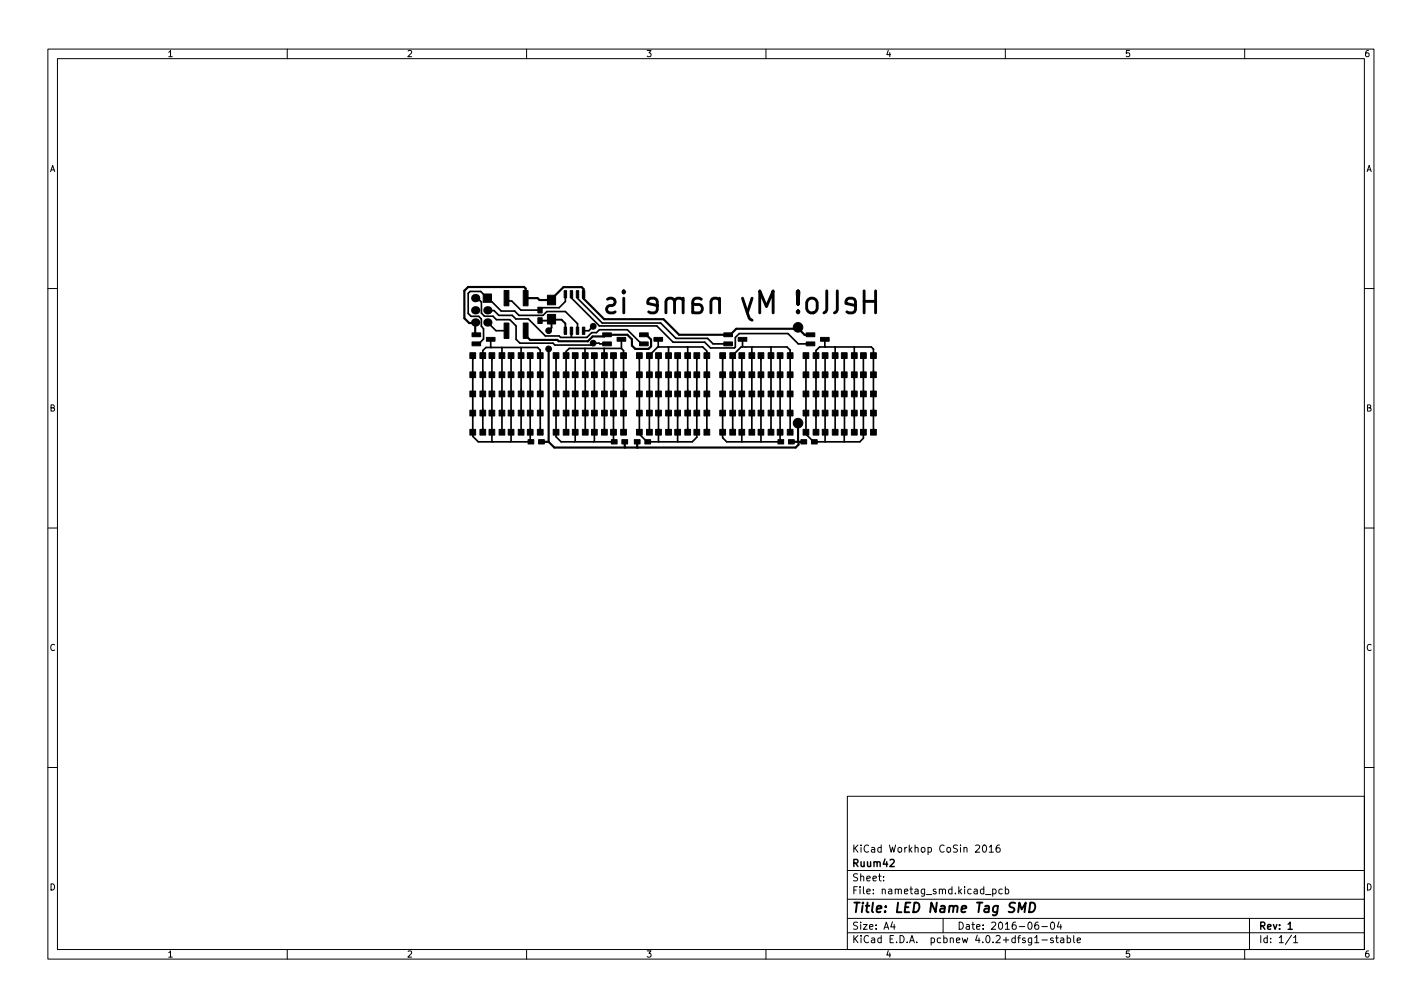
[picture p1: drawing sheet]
<svg xmlns="http://www.w3.org/2000/svg" width="297mm" height="210mm" viewBox="0 0 297 210" stroke-linecap="round" stroke-linejoin="round" font-family="sans-serif">
<defs><g id="words">
<text font-size="2.8" x="178" y="190.6">Title: LED Name Tag SMD</text>
<g font-size="2.1">
<text x="178" y="178">KiCad Workhop CoSin 2016</text>
<text x="178" y="184">Sheet:</text>
<text x="178" y="181">Ruum42</text>
<text x="178" y="186.7">File: nametag_smd.kicad_pcb</text>
<text x="178" y="196.9">KiCad E.D.A. pcbnew 4.0.2+dfsg1-stable</text>
<text x="178" y="194.1">Size: A4</text>
<text x="200" y="194.1">Date: 2016-06-04</text>
<text x="263" y="194.1">Rev: 1</text>
<text x="263" y="196.9">Id: 1/1</text>
</g>
<g font-size="1.8">
<text x="35" y="11.9">1</text>
<text x="85" y="11.9">2</text>
<text x="135" y="11.9">3</text>
<text x="185" y="11.9">4</text>
<text x="235" y="11.9">5</text>
<text x="285" y="11.9">6</text>
<text x="10.3" y="35.9">A</text>
<text x="285.3" y="35.9">A</text>
<text x="10.3" y="85.9">B</text>
<text x="285.3" y="85.9">B</text>
<text x="10.3" y="135.9">C</text>
<text x="285.3" y="135.9">C</text>
<text x="10.3" y="185.9">D</text>
<text x="285.3" y="185.9">D</text>
<text x="35" y="199.9">1</text>
<text x="85" y="199.9">2</text>
<text x="135" y="199.9">3</text>
<text x="185" y="199.9">4</text>
<text x="235" y="199.9">5</text>
<text x="285" y="199.9">6</text>
</g>
</g></defs>
<g fill="none" stroke="#000" stroke-width=".21">
<path d="M10 10.2h277v190.1h-277zM12 12.2h273v186.1h-273zM60 10.2v2M110 10.2v2M160 10.2v2M210 10.2v2M260 10.2v2M10 60.2h2M285 60.2h2M10 110.2h2M285 110.2h2M10 160.2h2"/>
<path d="M177 166.3h108v32h-108zM205.4 176.6l.2-.2a.8 .8 0 0 1 .5 .8 .8 .8 0 0 1-.5 .7l-.2-.1-.2-.4zM206.6 176.9l.5-.5v1.5M206.6 177.9h.9M208.8 176.4l-.4 .1a1.01 1.01 0 0 0 0 1.4l.5-.1v-.5l-.3-.3h-.2l-.3 .3M285 160.2h2M60 198.3v2M110 198.3v2M160 198.3v2M177 194.8h108M177 191.8h108M177 187.8h108"/>
<path d="M177 181.8h108M184.6 183.8v.1M184.6 183v.1M186.4 192.5l-.3 1h.9M186.8 193v1M197 191.8v3M205.9 186.8h1.1M207.4 185.7l.4-.1 .3 .3-.2 .7h-.5M207.4 185.6v1.5M209.4 185.7l-.5-.1-.3 .3 .2 .7h.6M210 198.3v2M210 185.7l.4-.1 .3 .3-.1 .7h-.6"/>
<path d="M210 185.1v1.5M216.9 192.5l-.5 .1a1.01 1.01 0 0 0 0 1.4l.5-.1 .1-.5-.3-.3-.4 .1-.2 .2M217.6 193.5h1.2M217.6 196.3h1.2M219.6 192.6l.2-.1a.8 .8 0 0 1 .5 .8 .8 .8 0 0 1-.5 .7 1 1 0 0 1-.2-1.4zM220 195.9l-.4-.1-.2 .2 .1 .3 .5 .1v.4h-.6M220.5 195.8h.6M220.7 195.3v1.3l.4 .2M221.2 192.5l-.3 1h.9M221.6 195.9h.5l.1 .9M221.6 193v1M222.2 196.2l-.5 .1-.2 .2 .2 .3h.5"/>
<path d="M222.9 195.9l.5-.1 .2 .3-.1 .7h-.6M222.9 195.3v1.5M224.3 195.3v1.3l.2 .2M225 196.3l.7-.1-.1-.3-.4-.1-.2 .2 .1 .8h.5M260 198.3v2M261 191.8v6.5M269.8 195.3l-1.3 1.9M270.2 195.8l.4-.5v1.5M270.2 196.8h.9"/>
</g>
<path d="M269.1 194h.8" fill="none" stroke="#000" stroke-width=".3"/>
<path d="M114.6 72.6v.2M114.6 69l.6-.6v-2.4l.8 .7h1.3l.8 .8v2M115.2 66.8l-2.4 .1M152.7 69.7v.2M130.5 93.3l.1 .1M133.1 93.3l-.1 .1h.2M166.7 92.1l.1 .1M212.7 190.5l.2-2 .5 1.4 .9-1.4-.3 2M215.2 188.5a.96 .96 0 0 1 1.1 .5 .96 .96 0 0 1-.3 1.2l-.6 .3h-.4z" fill="none" stroke="#000" stroke-width=".4"/>
<g fill="none" stroke="#000" stroke-width=".6">
<path d="M126.9 62.5l.4-.2h.6l.4 .2 .2 .4-.2 .7-1.4 .4-.2 .5 .2 .6 .4 .2h.8l.4-.2M130.3 60.7l.2 .2-.2 .3-.2-.3 .2-.2v.5M130.3 62.3v3M137.3 63.8l-2-.4 .2-.9 .4-.2h.8l.4 .2 .2 .4v1.8l-.2 .4-.4 .2h-.8l-.4-.2M140.9 62.9l-.2-.4-.4-.2h-.6l-.4 .2-.2 .4v2.4M142.7 62.7a1 1 0 0 0-1-.5 1 1 0 0 0-.8 .7v2.4M142.7 62.3v3M144.7 63.4l.4 .2h1a.93 .93 0 0 1 .6 .9 .93 .93 0 0 1-.6 .8h-1l-.4-.2M146.5 62.5l-.4-.2h-.8l-.4 .2-.2 .4v2.4M150.3 62.7a1 1 0 0 0-1-.5 1 1 0 0 0-.8 .7v2.4M150.3 62.3v3M155.1 62.3l1.4 4.1 .6 .5"/>
<path d="M157.1 62.3l-1 3M158.7 65.3v-4.6l1.4 3.3 1.4-3.3v4.6M166.7 64.9l-.2 .2 .2 .2 .2-.2-.2-.2v.4M166.7 60.7v2.9l-.2-2.7 .2-.2 .2 .2-.2 2.7M168.9 62.5a1.11 1.11 0 0 1 1.8 .6v1.4a1.12 1.12 0 0 1-1.1 .9 1.12 1.12 0 0 1-1.1-.9v-1.4zM172.7 60.7v4l-.2 .4-.4 .2M174.9 60.7v4l-.2 .4-.4 .2M178.7 63.8l-2-.4 .2-.9 .4-.2h.8l.4 .2 .2 .4v1.8l-.2 .4-.4 .2h-.8l-.4-.2M180.5 62.9h2.4M180.5 60.7v4.6M182.9 60.7v4.6"/>
</g>
<g fill="#000" stroke="#000" stroke-width=".21">
<path d="M98.2 77.6h1.2v1.2h-1.2zM98.2 73.6h1.2v1.2h-1.2zM98.6 71.4h1.8v.8h-1.8zM98.6 69.5h1.8v.8h-1.8zM100.3 77.6h1.2v1.2h-1.2zM100.3 73.6h1.2v1.2h-1.2zM101.6 70.4h1.8v.8h-1.8zM102.2 77.6h1.2v1.2h-1.2zM102.2 73.6h1.2v1.2h-1.2zM100.9 61.4h1.8v1.7h-1.8zM104.3 77.6h1.2v1.2h-1.2zM104.3 73.6h1.2v1.2h-1.2z"/>
<path d="M105.3 67.4h1v3.2h-1zM105.3 60.6h1v3.2h-1zM106.2 77.6h1.2v1.2h-1.2zM106.2 73.6h1.2v1.2h-1.2zM108.3 77.6h1.2v1.2h-1.2zM108.3 73.6h1.2v1.2h-1.2zM109.3 60.6h1v3.2h-1zM109.3 67.4h1v3.2h-1zM110.2 77.6h1.2v1.2h-1.2zM110.2 73.6h1.2v1.2h-1.2zM112.3 77.6h1.2v1.2h-1.2zM112.3 73.6h1.2v1.2h-1.2z"/>
<path d="M112.4 66.3h.9v1.2h-.9zM112.4 64.1h.9v1.2h-.9zM114.4 65.6h1.7v2h-1.7zM114.4 61.6h1.7v2h-1.7zM115.6 77.6h1.2v1.2h-1.2zM115.6 73.6h1.2v1.2h-1.2zM117.7 77.6h1.2v1.2h-1.2zM117.7 73.6h1.2v1.2h-1.2zM117.8 68.3h.6v1.5h-.6zM117.8 60.7h.6v1.5h-.6zM119.1 68.3h.5v1.5h-.5zM119.1 60.7h.5v1.5h-.5z"/>
<path d="M119.6 77.6h1.2v1.2h-1.2zM119.6 73.6h1.2v1.2h-1.2zM120.4 68.3h.5v1.5h-.5zM120.4 60.7h.5v1.5h-.5zM121.7 77.6h1.2v1.2h-1.2zM121.7 73.6h1.2v1.2h-1.2zM121.7 68.3h.5v1.5h-.5zM121.7 60.7h.5v1.5h-.5zM123.6 77.6h1.2v1.2h-1.2zM123.6 73.6h1.2v1.2h-1.2zM125.7 77.6h1.2v1.2h-1.2zM125.7 73.6h1.2v1.2h-1.2z"/>
<path d="M125.9 71.4h1.8v.8h-1.8zM125.9 69.5h1.8v.8h-1.8zM127.6 77.6h1.2v1.2h-1.2zM127.6 73.6h1.2v1.2h-1.2zM128.9 70.4h1.8v.8h-1.8zM129.7 77.6h1.2v1.2h-1.2zM129.7 73.6h1.2v1.2h-1.2zM133 77.6h1.2v1.2h-1.2zM133 73.6h1.2v1.2h-1.2zM133.6 71.4h1.8v.8h-1.8zM133.6 69.5h1.8v.8h-1.8zM135.1 77.6h1.2v1.2h-1.2z"/>
<path d="M135.1 73.6h1.2v1.2h-1.2zM136.6 70.4h1.8v.8h-1.8zM137 77.6h1.2v1.2h-1.2zM137 73.6h1.2v1.2h-1.2zM139.1 77.6h1.2v1.2h-1.2zM139.1 73.6h1.2v1.2h-1.2zM141 77.6h1.2v1.2h-1.2zM141 73.6h1.2v1.2h-1.2zM143.1 77.6h1.2v1.2h-1.2zM143.1 73.6h1.2v1.2h-1.2zM145 77.6h1.2v1.2h-1.2zM145 73.6h1.2v1.2h-1.2z"/>
<path d="M147.1 77.6h1.2v1.2h-1.2zM147.1 73.6h1.2v1.2h-1.2zM150.4 77.6h1.2v1.2h-1.2zM150.4 73.6h1.2v1.2h-1.2zM151.2 71.4h1.8v.8h-1.8zM151.2 69.5h1.8v.8h-1.8zM152.5 77.6h1.2v1.2h-1.2zM152.5 73.6h1.2v1.2h-1.2zM154.2 70.4h1.8v.8h-1.8zM154.4 77.6h1.2v1.2h-1.2zM154.4 73.6h1.2v1.2h-1.2zM156.5 77.6h1.2v1.2h-1.2z"/>
<path d="M156.5 73.6h1.2v1.2h-1.2zM158.4 77.6h1.2v1.2h-1.2zM158.4 73.6h1.2v1.2h-1.2zM160.5 77.6h1.2v1.2h-1.2zM160.5 73.6h1.2v1.2h-1.2zM162.4 77.6h1.2v1.2h-1.2zM162.4 73.6h1.2v1.2h-1.2zM164.5 77.6h1.2v1.2h-1.2zM164.5 73.6h1.2v1.2h-1.2zM167.8 77.6h1.2v1.2h-1.2zM167.8 73.6h1.2v1.2h-1.2zM168.4 71.4h1.8v.8h-1.8z"/>
<path d="M168.4 69.5h1.8v.8h-1.8zM169.9 77.6h1.2v1.2h-1.2zM169.9 73.6h1.2v1.2h-1.2zM171.4 70.4h1.8v.8h-1.8zM171.8 77.6h1.2v1.2h-1.2zM171.8 73.6h1.2v1.2h-1.2zM173.9 77.6h1.2v1.2h-1.2zM173.9 73.6h1.2v1.2h-1.2zM175.8 77.6h1.2v1.2h-1.2zM175.8 73.6h1.2v1.2h-1.2zM177.9 77.6h1.2v1.2h-1.2zM177.9 73.6h1.2v1.2h-1.2z"/>
<path d="M179.8 77.6h1.2v1.2h-1.2zM179.8 73.6h1.2v1.2h-1.2zM181.9 77.6h1.2v1.2h-1.2zM181.9 73.6h1.2v1.2h-1.2zM98.2 89.6h1.2v1.2h-1.2zM98.2 85.6h1.2v1.2h-1.2zM98.2 81.6h1.2v1.2h-1.2zM100.3 89.6h1.2v1.2h-1.2zM100.3 85.6h1.2v1.2h-1.2zM100.3 81.6h1.2v1.2h-1.2zM102.2 89.6h1.2v1.2h-1.2zM102.2 85.6h1.2v1.2h-1.2z"/>
<path d="M102.2 81.6h1.2v1.2h-1.2zM104.3 89.6h1.2v1.2h-1.2zM104.3 85.6h1.2v1.2h-1.2zM104.3 81.6h1.2v1.2h-1.2zM106.2 89.6h1.2v1.2h-1.2zM106.2 85.6h1.2v1.2h-1.2zM106.2 81.6h1.2v1.2h-1.2zM108.3 89.6h1.2v1.2h-1.2zM108.3 85.6h1.2v1.2h-1.2zM108.3 81.6h1.2v1.2h-1.2zM110.2 89.6h1.2v1.2h-1.2zM110.2 85.6h1.2v1.2h-1.2z"/>
<path d="M110.2 81.6h1.2v1.2h-1.2zM110.3 91.8h1.2v.9h-1.2zM112.3 89.6h1.2v1.2h-1.2zM112.3 85.6h1.2v1.2h-1.2zM112.3 81.6h1.2v1.2h-1.2zM112.5 91.8h1.2v.9h-1.2zM115.6 89.6h1.2v1.2h-1.2zM115.6 85.6h1.2v1.2h-1.2zM115.6 81.6h1.2v1.2h-1.2zM117.7 89.6h1.2v1.2h-1.2zM117.7 85.6h1.2v1.2h-1.2zM117.7 81.6h1.2v1.2h-1.2z"/>
<path d="M119.6 89.6h1.2v1.2h-1.2zM119.6 85.6h1.2v1.2h-1.2zM119.6 81.6h1.2v1.2h-1.2zM121.7 89.6h1.2v1.2h-1.2zM121.7 85.6h1.2v1.2h-1.2zM121.7 81.6h1.2v1.2h-1.2zM123.6 89.6h1.2v1.2h-1.2zM123.6 85.6h1.2v1.2h-1.2zM123.6 81.6h1.2v1.2h-1.2zM125.7 89.6h1.2v1.2h-1.2zM125.7 85.6h1.2v1.2h-1.2zM125.7 81.6h1.2v1.2h-1.2z"/>
<path d="M127.6 89.6h1.2v1.2h-1.2zM127.6 85.6h1.2v1.2h-1.2zM127.6 81.6h1.2v1.2h-1.2zM127.7 91.8h1.2v.9h-1.2zM129.7 89.6h1.2v1.2h-1.2zM129.7 85.6h1.2v1.2h-1.2zM129.7 81.6h1.2v1.2h-1.2zM129.9 91.8h1.2v.9h-1.2zM132.5 91.8h1.2v.9h-1.2zM133 89.6h1.2v1.2h-1.2zM133 85.6h1.2v1.2h-1.2zM133 81.6h1.2v1.2h-1.2z"/>
<path d="M134.7 91.8h1.2v.9h-1.2zM135.1 89.6h1.2v1.2h-1.2zM135.1 85.6h1.2v1.2h-1.2zM135.1 81.6h1.2v1.2h-1.2zM137 89.6h1.2v1.2h-1.2zM137 85.6h1.2v1.2h-1.2zM137 81.6h1.2v1.2h-1.2zM139.1 89.6h1.2v1.2h-1.2zM139.1 85.6h1.2v1.2h-1.2zM139.1 81.6h1.2v1.2h-1.2zM141 89.6h1.2v1.2h-1.2zM141 85.6h1.2v1.2h-1.2z"/>
<path d="M141 81.6h1.2v1.2h-1.2zM143.1 89.6h1.2v1.2h-1.2zM143.1 85.6h1.2v1.2h-1.2zM143.1 81.6h1.2v1.2h-1.2zM145 89.6h1.2v1.2h-1.2zM145 85.6h1.2v1.2h-1.2zM145 81.6h1.2v1.2h-1.2zM147.1 89.6h1.2v1.2h-1.2zM147.1 85.6h1.2v1.2h-1.2zM147.1 81.6h1.2v1.2h-1.2zM150.4 89.6h1.2v1.2h-1.2zM150.4 85.6h1.2v1.2h-1.2z"/>
<path d="M150.4 81.6h1.2v1.2h-1.2zM152.5 89.6h1.2v1.2h-1.2zM152.5 85.6h1.2v1.2h-1.2zM152.5 81.6h1.2v1.2h-1.2zM154.4 89.6h1.2v1.2h-1.2zM154.4 85.6h1.2v1.2h-1.2zM154.4 81.6h1.2v1.2h-1.2zM156.5 89.6h1.2v1.2h-1.2zM156.5 85.6h1.2v1.2h-1.2zM156.5 81.6h1.2v1.2h-1.2zM158.4 89.6h1.2v1.2h-1.2zM158.4 85.6h1.2v1.2h-1.2z"/>
<path d="M158.4 81.6h1.2v1.2h-1.2zM160.5 89.6h1.2v1.2h-1.2zM160.5 85.6h1.2v1.2h-1.2zM160.5 81.6h1.2v1.2h-1.2zM162.4 89.6h1.2v1.2h-1.2zM162.4 85.6h1.2v1.2h-1.2zM162.4 81.6h1.2v1.2h-1.2zM162.5 91.8h1.2v.9h-1.2zM164.5 89.6h1.2v1.2h-1.2zM164.5 85.6h1.2v1.2h-1.2zM164.5 81.6h1.2v1.2h-1.2zM164.7 91.8h1.2v.9h-1.2z"/>
<path d="M167.3 91.8h1.2v.9h-1.2zM167.8 89.6h1.2v1.2h-1.2zM167.8 85.6h1.2v1.2h-1.2zM167.8 81.6h1.2v1.2h-1.2zM169.5 91.8h1.2v.9h-1.2zM169.9 89.6h1.2v1.2h-1.2zM169.9 85.6h1.2v1.2h-1.2zM169.9 81.6h1.2v1.2h-1.2zM171.8 89.6h1.2v1.2h-1.2zM171.8 85.6h1.2v1.2h-1.2zM171.8 81.6h1.2v1.2h-1.2zM173.9 89.6h1.2v1.2h-1.2z"/>
<path d="M173.9 85.6h1.2v1.2h-1.2zM173.9 81.6h1.2v1.2h-1.2zM175.8 89.6h1.2v1.2h-1.2zM175.8 85.6h1.2v1.2h-1.2zM175.8 81.6h1.2v1.2h-1.2zM177.9 89.6h1.2v1.2h-1.2zM177.9 85.6h1.2v1.2h-1.2zM177.9 81.6h1.2v1.2h-1.2zM179.8 89.6h1.2v1.2h-1.2zM179.8 85.6h1.2v1.2h-1.2zM179.8 81.6h1.2v1.2h-1.2zM181.9 89.6h1.2v1.2h-1.2z"/>
<path d="M181.9 85.6h1.2v1.2h-1.2zM181.9 81.6h1.2v1.2h-1.2z"/>
<circle cx="114.6" cy="72.8" r=".6"/>
<circle cx="114.6" cy="69" r=".6"/>
<circle cx="123.9" cy="71.6" r=".6"/>
<circle cx="123.9" cy="68.1" r=".6"/>
<circle cx="166.7" cy="68.3" r="1"/>
<circle cx="166.7" cy="88.3" r="1"/>
</g>
<g fill="#000">
<circle cx="99.3" cy="67.3" r=".86"/>
<circle cx="99.3" cy="64.8" r=".86"/>
<circle cx="99.3" cy="62.2" r=".86"/>
<circle cx="101.8" cy="64.8" r=".86"/>
<circle cx="101.8" cy="67.3" r=".86"/>
</g>
<g fill="none" stroke="#000" stroke-width=".45">
<path d="M99.2 66.8v.6h-1.2l-1-1v-5.7l.8-.8h11.7l.3 .3v2h2.5l.4 .4h2.5v-.2l2.5-2.5h3.8l.4 .5v2l4.3 4.2h12.4l3.3 3.3h10.8M99.3 67v2.7l.2 .2M109.5 68.8v.9l1.2 1.3h5.7l.3 .2h6.1M114.6 72.8v19.4M122.8 71.2h.1M134.5 69.9h.5l1 1v1.4l-.5 .5h-2.8l-.7-.7v-1.3l-.9-.9h-4.5l-.4 .3h-2.4l-1 1M152.7 69.7l1.1-1.1h13l1.3 1.3h1.2M113.1 92.2h1.5M114.6 92.2l1.2 1.2h50.4l.6-.6v-.6M130.5 92.2v1.1M133.1 92.2v1.1M165.3 92.2h2.6"/>
<path d="M166.7 88.3v3.8"/>
</g>
<g fill="none" stroke="#000" stroke-width=".35">
<path d="M98.8 74.2v16.9l1.1 1.1h11l-.1-.4v-17.6M99.2 61.7l1.4 1.4v2.3l.6 .6h1.8l.7 .7h2.8l1.3 1.3v2.8l.8 .8h6.9l.4 .4h7.6l.4-.4M101.1 61.6l-.7-.8h-2.2l-.4 .4v4.2l.6 .6h1.6l.6 .6v1.5l.4 .5v2.2l-1 1h-.5M101.7 61.6v.1M101.7 66.8v.4l1.9 1.8h1.8M101.8 62.2h.2l2.7 2.7h2.8l.9 .9h5l.8-.8h3.9l2.5 2.6v1.9M101.8 64.4l.4 .4h1l1 1h2.8l.8 .8h2.6l3.5 3.5h2.9l.3 .3h5.5l1-1h1l.6-.6h5.9l2.9 3h.5M102.5 70.8v1.7M102.8 74.2v18M104.9 72.6v17.6M105.8 62.2l.6 .6h.5l1.9 1.9h4M106.8 74.2v17.9"/>
<path d="M108.9 72.6v17.6M116.2 74.2v17l1 1h11.1M118.1 61.8v1.2l-1.3 1.2h-3.5l-.5 .5M119.4 61.4v.8l5.8 5.8h12l3.4 3.4h6.6l1.2 1.2h5l.2-.2v-1.9l.8-.9h10.2l2.2 2.2h2.5M119.4 69.5v.9M120.2 74.2v17.9M120.6 61.4v.9l5.2 5.1h12.2l3.2 3.2h6.6l1.2 1.2h3.1M122.2 72.7v1.5M122.3 74.2v16M123.9 71.6l2.9 .2M123.9 71.6l.2 .2M123.9 68.1l-.9 1h-1.1"/>
<path d="M124.2 74.2v17.9M126.2 72.7v1.4M126.3 74.2v16M128.2 74.2v17.9M129.8 72.7l.5 .5v17M129.8 72.7h-10.9l-.6 .7v16.8M129.8 70.8v1.9M133.6 74.2v16.4l1.6 1.6M135.7 74.2v16M137.5 70.8v1.5M137.6 74.2v18M139.7 72.5v17.7"/>
<path d="M141.6 74.2v18M143.7 72.5v17.7M145.6 74.2v17.1l-1 .9h-9.3M147.7 73.3l-.9-.9h-9.4l-1.7 1.8M147.7 73.4v16.8M151 74.2v17.2l.8 .8h11l.2-.1v-17.9M153.1 74.2v16M154.8 72.4l-1.7 1.8M155 74.2v18M155 72.4h.6M155.1 70.8v1.5M155.8 72.4h8.6l.7 .7v17.1"/>
<path d="M157.1 72.6v17.6M159 74.2v18M161.1 72.5v17.7M168.4 74.2v16.4l1.6 1.6M172.3 70.8v1.5M172.4 74.2v18M174.5 72.5v17.7M176.4 74.2v4M176.4 78.3v12M178.5 72.5v17.7M180.4 74.2v17.3l-.8 .7h-9.5M100.9 90.2v-17l.6-.7h10.8l.6 .6v17.1"/>
<path d="M170.5 90.2v-17l.7-.8h10.8l.5 .5v17.3M176.4 90.2v2"/>
</g>
<g fill="none" stroke="#000" stroke-width=".25">
<path d="M100.1 62.6l.3 .3M101.1 61.6h.6M102.5 72.5h.1M104.8 72.5l.1 .1M108.8 72.5l.1 .1M112.8 64.7h.1M119.4 70v.4M122.2 74.2h.1M126.2 74.1l.1 .1M129.8 72.7h.1M135.7 74.2h.1M137.5 72.3l-.1 .1"/>
<path d="M139.6 72.4l.1 .1M143.6 72.4l.1 .1M147.7 73.3v.3M153.1 74.2h.1M155.1 72.3l-.3 .1M155.6 72.4h.2M157.2 72.4l-.1 .2M161 72.4l.1 .1M172.3 72.3l.1 .1M174.4 72.4l.1 .1M176.4 78.2v.1M176.4 74.2v.1"/>
<path d="M178.4 72.4l.1 .1M102.8 92.2h.2M106.8 92.1l-.2 .1M120.2 92.1l-.2 .1M124.2 92.1l-.2 .1M128.2 92.1l.1 .1M135.2 92.2h.1M137.6 92.2h.1M141.6 92.2h.1M155 92.2h.1M159 92.2h.1M170 92.2h.1"/>
<path d="M172.4 92.2h.1M176.4 92.2h.1"/>
</g>
<use href="#words"/>
</svg>
